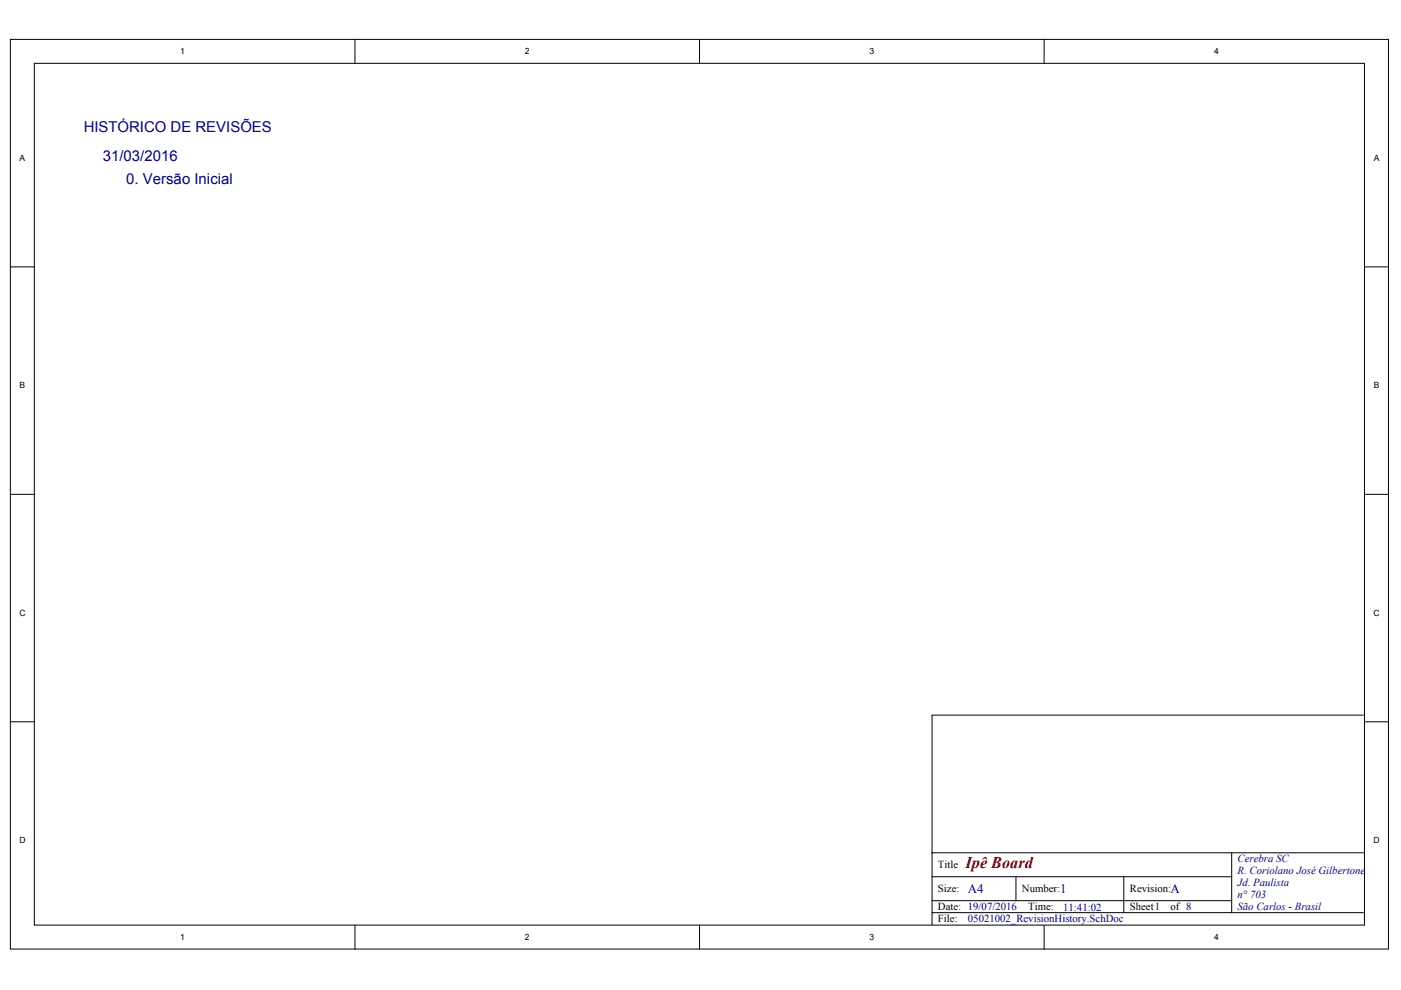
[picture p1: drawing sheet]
<svg xmlns="http://www.w3.org/2000/svg" width="297mm" height="210mm" viewBox="0 0 297 210" stroke-linecap="round" stroke-linejoin="round" font-family="sans-serif">
<defs><g id="words">
<text font-size="3.4" fill="#800000" x="204.7" y="184.1">Ipê Board</text>
<g font-size="3.2" fill="#000080">
<text x="17.8" y="28.1">HISTÓRICO DE REVISÕES</text>
<text x="21.8" y="34">31/03/2016</text>
<text x="26.8" y="39.1">0. Versão Inicial</text>
</g>
<g font-size="2.7" fill="#000080">
<text x="205.2" y="189.4">A4</text>
<text x="224.8" y="189.4">1</text>
<text x="248.2" y="189.4">A</text>
</g>
<g font-size="2.3">
<text x="198.9" y="184.1">Title</text>
<text x="198.9" y="189.2">Size:</text>
<text x="216.7" y="189.2">Number:</text>
<text x="239.6" y="189.2">Revision:</text>
<text x="198.9" y="193">Date: 19/07/2016</text>
<text x="198.9" y="195.6">File:</text>
<text x="218" y="193">Time:</text>
<text x="239.6" y="193">Sheet1</text>
<text x="248.2" y="193">of 8</text>
</g>
<g font-size="2.3" fill="#000080">
<text x="262.4" y="182.9">Cerebra SC</text>
<text x="262.4" y="185.4">R. Coriolano José Gilbertone</text>
<text x="262.4" y="187.9">Jd. Paulista</text>
<text x="262.4" y="190.5">n° 703</text>
<text x="205.2" y="195.6">05021002_RevisionHistory.SchDoc</text>
<text x="225.4" y="193.1">11:41:02</text>
<text x="262.4" y="193">São Carlos - Brasil</text>
</g>
<g font-size="1.8">
<text x="38.2" y="11.5">1</text>
<text x="111.3" y="11.5">2</text>
<text x="184.3" y="11.5">3</text>
<text x="257.4" y="11.5">4</text>
<text x="4.1" y="34.1">A</text>
<text x="291.3" y="34.1">A</text>
<text x="4.1" y="82.3">B</text>
<text x="291.3" y="82.3">B</text>
<text x="4.1" y="130.6">C</text>
<text x="291.2" y="130.6">C</text>
<text x="4.1" y="178.8">D</text>
<text x="291.2" y="178.8">D</text>
<text x="38.2" y="199.4">1</text>
<text x="111.3" y="199.4">2</text>
<text x="184.3" y="199.4">3</text>
<text x="257.4" y="199.4">4</text>
</g>
</g></defs>
<g fill="#fff" stroke="#000" stroke-width=".21">
<path d="M2.2 8.4h292.2v192.8h-292.2z"/>
<path d="M7.3 13.4h282v182.7h-282z"/>
</g>
<g fill="none" stroke="#000" stroke-width=".21">
<path d="M75.3 8.4v5M148.3 8.4v5M221.4 8.4v5M2.2 56.6h5.1M289.3 56.6h5.1M2.2 104.8h5.1M289.3 104.8h5.1M2.2 153h5.1M289.1 151.6h-91.5v29.2M289.3 153h5.1M75.3 196.2v5.1M148.3 196.2v5.1"/>
<path d="M197.6 185.9h63.5M197.6 193.5h91.5M197.6 191h63.5M215.4 185.9v5.1M221.4 196.2v5.1M238.3 185.9v7.6M261.1 180.8v12.7M289.1 180.8h-91.5v15.2"/>
</g>
<use href="#words"/>
</svg>
